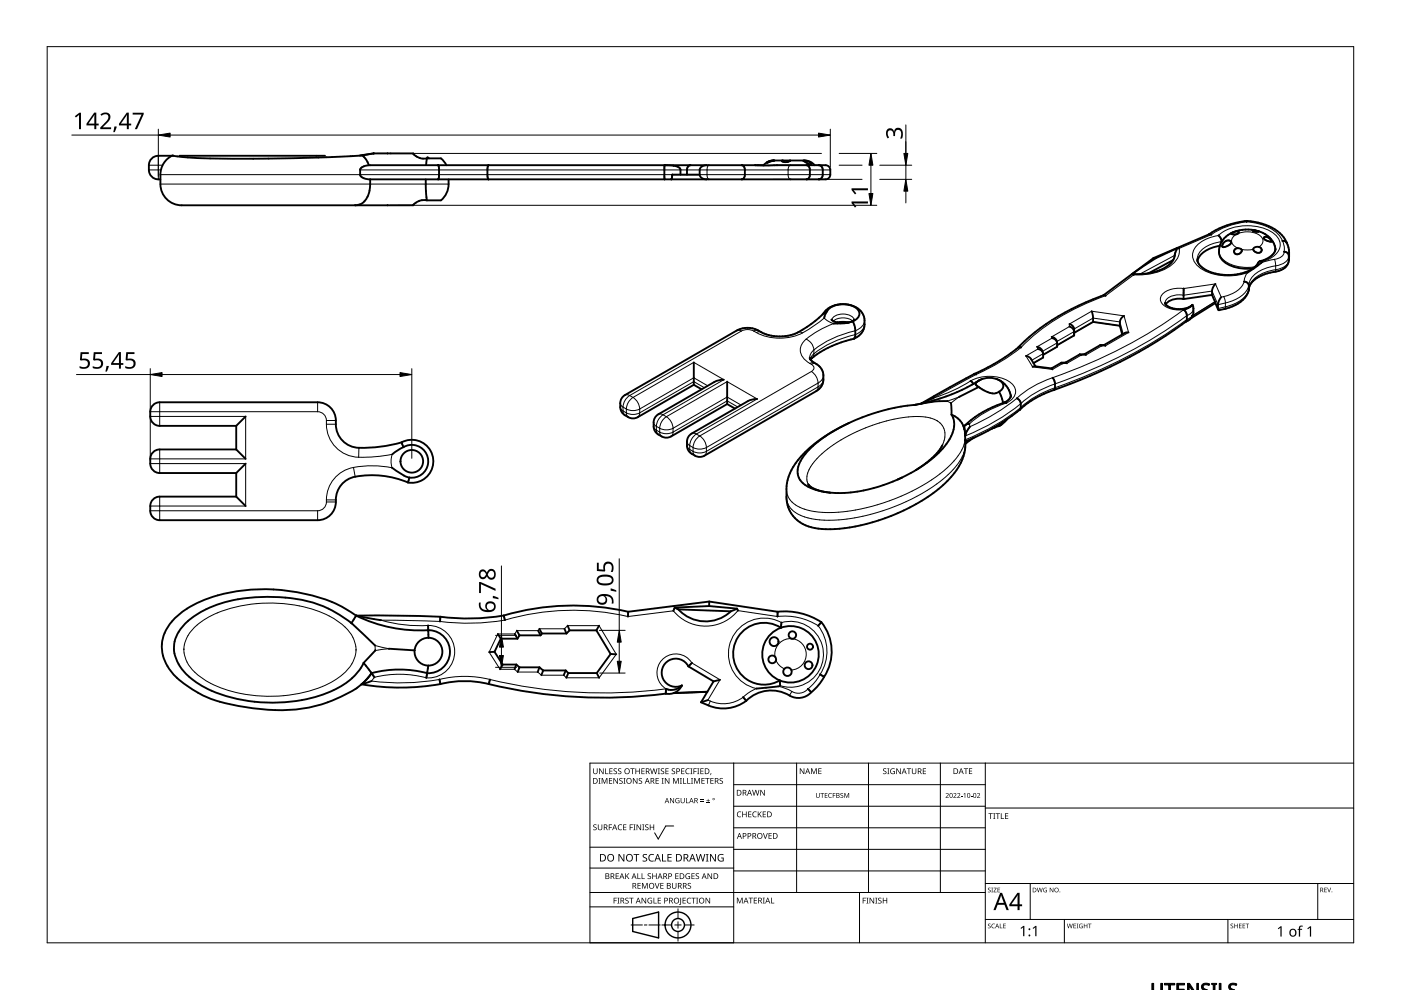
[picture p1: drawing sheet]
<svg xmlns="http://www.w3.org/2000/svg" width="297mm" height="210mm" viewBox="0 0 297 210" stroke-linecap="round" stroke-linejoin="round" font-family="sans-serif">
<g fill="none" stroke="#000" stroke-width=".4">
<path d="M34 39a4.5 4.5 0 0 0 4.5 4.5h36.8M36.4 33h-2.8a2 2 0 0 0-2 2 2.27 2.27 0 0 0 2 3h.4M36.6 32.9a4.5 4.5 0 0 0-2.6 4.1v2M38.1 33h30.8M76.8 33l.8 .8 .6 1.2M76.8 33l-13.5 .5-16 .1a57.2 57.2 0 0 1-10.7-.6M78.5 38a6.9 6.9 0 0 1-.7 4l-.7 .9-.8 .4M79.2 32.5l-2.8 .5M79.2 32.5h.1M79.3 32.5h.1M79.3 32.5l-2.5 .5M79.3 32.5h2.9"/>
<path d="M82.2 32.5h.1M82.2 32.5h5.4a2.97 2.97 0 0 0 2.9 1.1M90.3 38l.2 4.5M90.5 33.6h2.7a2.01 2.01 0 0 1 1.4 1.4M90.5 33.6l-.2 1.4M90.6 33.3l.4 .3M92.9 35h-14.4a1.86 1.86 0 0 0-2.1 1l.1 1.4a2.53 2.53 0 0 0 2 .6h14.4M92.9 38h10.7M92.9 35h10.7M92.9 35h.1M92.9 35l.2 1v1.5l-.2 .5M92.9 38h.1"/>
<path d="M95.1 38a4.9 4.9 0 0 1-1.6 4.5h-3M103.6 38h.1M103.6 35l-.3 1 .1 1.5 .2 .5M103.6 35h.1M103.6 35h37.3M103.6 38h37.3M140.9 35.1v2.9M140.9 35h5.5M140.9 35v.1M140.9 38h1.4M140.9 35h.1M140.9 38h.1"/>
<path d="M140.9 35h.1a4.5 4.5 0 0 1 3.2 .8l.1 1.2M142.3 38h15M142.3 38h.1M142.5 37.1l-.2 .9M142.5 37.1h.1M146.4 35h.1M146.4 35a.91 .91 0 0 0-.7 1v1M146.4 35h10.9M148.3 37h-5.8M148.3 37a1.24 1.24 0 0 0 1.5 1M149.8 35a1.34 1.34 0 0 0-1.5 1v1M157.3 38h13.7"/>
<path d="M157.3 35h2.8M157.3 35h.1M157.3 35a.9 .9 0 0 1 .6 1v1a.88 .88 0 0 1-.6 1M157.3 38h.1M160.1 35h4.6M162.6 34.5h.1M164 34a2.66 2.66 0 0 0-2.1 1h-1.8M164 34h.1M164 34l-.8 .2-.6 .3M164 34h.2M164 34.1l-1.4 .4M164.1 34l-.1 .1"/>
<path d="M164.2 34h1.8M164.2 34h-.1M164.7 35h.1M164.7 35h6.3M166 34l-.2 .1a.98 .98 0 0 0 1.4 .2l.3-.3M166 34h1.5M167.5 34h1.4a5.3 5.3 0 0 1 3.5 .7l.3 .3M170.3 34.1a1.39 1.39 0 0 1 1.6 .8l-.4-.1zM171 35a.88 .88 0 0 1 .7 1v1a.84 .84 0 0 1-.7 1M171 38h2.6M171 35h2.6M173.6 35h.1"/>
<path d="M173.6 35h1.3a1.01 1.01 0 0 1 1.1 1v1a1 1 0 0 1-1 1h-1.4M173.6 35a.94 .94 0 0 1 .8 1v1a.94 .94 0 0 1-.8 1M173.6 38h.1M75.3 43.5h.1M75.3 43.5h6.9M76.3 43.3l-1 .2M82.2 43.5h.1M87.6 43.5h.1M87.6 43.5h-5.4M90.5 42.5l-.3-.1a3 3 0 0 0-2.6 1.1M240.1 58.1l.3 .2M240.4 58.3h.1"/>
<path d="M243.6 57.9l-1.8 .2h-1.7M245 54.8l-.5-.1-10.6 7.9M245 54.8l-4.9 3.3M248.7 55.1l-5.1 2.8M248.7 55.1a7.4 7.4 0 0 1-5.1 2.8M249.6 52.6l-.9 2.5M249.6 52.6l-4.6 2.2M249.6 52.6l.4 .1M250 52.7h.1M253.8 54.9l.1 .5M253.9 55.4a5.8 5.8 0 0 0 5 2.8l1.8 .1 1.9-.2 1.6-.5 1.5-.7M256.8 49.7h-.4l-11.8 5"/>
<path d="M258.3 49.9h.1M258.3 49.9l.5 .6 .2 .7M258.6 52.1a5.3 5.3 0 0 0-4.7 3.3M259.1 52.1v.1M259.6 51.4a.81 .81 0 0 1 .7-.5 .81 .81 0 0 1 .7 .5 1.79 1.79 0 0 1-1.8 .9v-.5zM261 49.5l.5 .2M261.1 49.5h-.1M261.5 49.7h.1M261.9 52.8l.6-.2a.64 .64 0 0 1 .8 .5 .8 .8 0 0 1-.8 .8 .8 .8 0 0 1-.8-.8zM262.6 49.3l-.3 .3-.7 .1M262.6 49.3h.1M262.6 49.3a1.21 1.21 0 0 0-1.5 .1v.1"/>
<path d="M263.8 59.7h.1M263.8 59.7h.1a.97 .97 0 0 1 .9 .9v.8M264.3 46.8l-.4 .1a17.2 17.2 0 0 0-7.6 2.8M264.3 46.8h.1M264.3 46.8l.3 .1a9.9 9.9 0 0 1 8 4.1l.2 .5M264.3 46.8v.2M264.3 47h.1M265.6 48.9h.1M265.6 48.9l.4 .2h.8M265.8 52.6a.94 .94 0 0 1 1-.3 .94 .94 0 0 1 .7 .8 .91 .91 0 0 1-1 .5 .91 .91 0 0 1-.7-1zM266 48.8l.7 .2M266 48.8l-.4 .1"/>
<path d="M266 48.8a6.3 6.3 0 0 0-7.3 3.2l-.1 .4a3.2 3.2 0 0 0 2 3.8 9.7 9.7 0 0 0 5.1 .7M266.7 49h.1M266.7 49h.2M266.8 49.1h.1M266.8 49h.1M266.8 49l.1 .1M266.9 49.1h-.1M266.9 49a4.7 4.7 0 0 1 3.5 3.9M267.1 55.4l-1.4 1.5M267.1 55.4l.5 .1M267.4 55.7l-2.9 2.1M267.4 55.7h.1"/>
<path d="M267.5 55.3l-.4 .1M267.5 55.3h.1M267.6 55.5h.1M269.6 51.2h.1M269.6 51.2a1.24 1.24 0 0 0-1.6-.8 1.44 1.44 0 0 0 1.6 .8M270.4 52.9a3.7 3.7 0 0 1-2.9 2.4M270.4 52.7v.2M271.9 51.1h.5l.4 .4M272.2 53.4h.1a.93 .93 0 0 1 1 .8M272.8 51.4v.1M272.8 51.5l.5 1.5v2M273.2 54.1l.1 1a3.2 3.2 0 0 1-3.5 2.6l-1.9 .5a4.2 4.2 0 0 0-3.1 3.2"/>
<path d="M147.1 76.8v4.8M161.4 70.4l-.6-.3a4.9 4.9 0 0 0-4.6 0l-23.7 13.7a2.73 2.73 0 0 0-.7 3.5 2.73 2.73 0 0 0 3.4 1.2l11.9-6.9M171.7 75.8l.1 .3M171.8 76.1h.1M171.8 76.1v.1M171.8 76.2l.3 .4a3.9 3.9 0 0 1 2.5 2.9v.1M174.6 79.6v.9a2.89 2.89 0 0 1-1.6 2.4l-23.6 13.7a2.73 2.73 0 0 1-3.5-1.1 2.73 2.73 0 0 1 .7-3.6l11.9-6.8 .8-.3 1.2-.2M174.6 66.5l-3.2 2.6-2.2 1.4-1.2 .5-1.7 .3h-1.8l-1.7-.3-1.4-.6M174.8 67.4h.1M175.4 66l-.4 .7-.2 .7M175.4 66l-.8 .5M175.4 66a4.3 4.3 0 0 1 4.9-1.3 1.98 1.98 0 0 1 1.9 2.2 2.26 2.26 0 0 1-1.4 1.2"/>
<path d="M176.3 67.8h.1M176.4 67.8v.1M176.4 67.9l1.1 .5M176.8 68.6h-.1M177.5 68.4h.1M177.5 68.4l1.3 .1 1.1-.1M179.4 72.3l-3 1a14.9 14.9 0 0 0-4.6 3M179.9 68.4l-1.1-.2-1.3 .2M180.8 68.1a11.5 11.5 0 0 1-4 .5M181 71.8l-1.6 .5M181.1 67.9l-1.2 .5M181.1 67.8v.1"/>
<path d="M181.2 67.8h-.1M181.2 67.8h.1M181.9 65.4a3.2 3.2 0 0 1 1.4 2.6v.8a3.4 3.4 0 0 1-2.3 3l.3-.5v-1.2l-.1-1-.4-1M181.9 65.4a5.5 5.5 0 0 0-7.3 1.1M207 79.4l-.5-.1-11.2 6.3M207 79.4h.1M216.5 73.7a1.26 1.26 0 0 0-1.4 .6l-4.1 2.7-4.5 2.3M216.5 73.7h.1M217.5 75.5l.9 .4 1.1 1.8M218.9 77.8l.5-.1 3.6 .4M219.9 73.5l.7 .4 .5 .8M220.1 74l.2 .1a1.13 1.13 0 0 1 .9 .9v.8l-2.1 1.2"/>
<path d="M223 78.1l.1 .2M223 71.4l.7 .4 .4 .7M223.1 71.7l.2 .1a1.12 1.12 0 0 1 .8 .9v.8l-2.9 1.7M225.1 76.9h.9l.2 .1M225.3 77.1l-.3-.2-2.1 1.2M226.7 68.7l.7 .3 .3 .5v1.6l-3.6 2.1M226.7 69.2l.7 .4 .3 .7M228.9 75.1h1.1l.2 .2M229.2 75.3l-.3-.2-3 1.8M231.4 66l.3 1 .1 1.3M231.8 68.3l5.6 .8M231.8 68.3l-4.1 2.3"/>
<path d="M233.3 73.1h.8l.3 .2M233.6 73.3l-.3-.1-3.4 1.9M233.9 62.6l-5.2 2.2-5 2.7-4.3 3-3.6 3.3M233.9 62.6l.5 .1M237.4 69.1l.5 1.8M238.3 67l-.8 .8-.1 1.3M239.3 70.5l-.8 .1-4.4 2.5M247 64.2v.1M247 64.3l.2 .3M247.2 64.6a4.7 4.7 0 0 0 5.6 .1M250.9 63.4a4 4 0 0 0-3.8 1.2M251 61.2h.1"/>
<path d="M251 61.2l-.1 2.2M251 65.7h.1M251 65.7l.6 .9v1.3l-.1 .2M251.5 68.2h-.1M251.5 68.1l-4.7 3.3-4.9 3-5.2 2.7-5.9 2.7-7.3 2.9 .2-.4-.1-1.2-.4-1M252.6 67.5l-1.1 .7M252.7 67l-.1 .5M252.7 67h.1M252.8 64.7h.1M252.8 64.6l-.8 .6-1 .5M252.8 64.6h.1M252.8 64.6l.2 .8"/>
<path d="M253 65.4a1.85 1.85 0 0 1-.2 1.6h-.1M253 65.4h.1M257 62.5l-6.1 .9M257 62.5l.6 1.5M257.6 64h.1M257.6 64l.7 1.6M257.7 64.3l-5.1 3.1M257.7 60.2l-.7 1.1v1.2M264.8 61.5a6.3 6.3 0 0 1-5.1 4l-1.2 .3-.2-.2v-1.5l.6-1.1M264.8 61.4v.1M264.8 61.4h.1M50.1 95.3h-16.2a2 2 0 0 0-2 2 2.27 2.27 0 0 0 2 3h16.2"/>
<path d="M50.1 90.3h-16.2a2 2 0 0 1-2-2 2.27 2.27 0 0 1 2-3h33.4a4 4 0 0 1 3.9 4.6 5.1 5.1 0 0 0 5.8 5.1 30.7 30.7 0 0 0 8.1-1.2M50.1 90.3v5M50.1 95.3l2 2M52.1 88.3l-2 2M52.1 98.3l-2 2M83.1 99.2h.1M83.1 99.2l.5 .3a7.9 7.9 0 0 0 3.2 1.8M85.1 93.8l.4 1M85.1 93.8a4.6 4.6 0 0 1 6.7 3.3 4.6 4.6 0 0 1-5.3 5.2M85.5 94.8a3.5 3.5 0 0 1 5.2 2.3 3.5 3.5 0 0 1-3.9 4.2M85.5 94.8l-2.3 1.5M147.1 81.6l1.7 .9"/>
<path d="M153.5 80.5l-1.3 .2-.7 .3-11.9 6.8a2.73 2.73 0 0 0-.8 3.6 2.73 2.73 0 0 0 3.5 1.1l11.9-6.8M154.2 80.9v4.8M154.2 85.7l1.6 .9M178.3 90.5l-4.2 2.5-3.1 2.6a11.6 11.6 0 0 0-4.3 8.1v1.8M178.3 90.5a19.4 19.4 0 0 0-8.8 7.6 3.6 3.6 0 0 0 2.2 5.3 13.6 13.6 0 0 0 4.3 1.1M178.3 90.5h.1M180 89.7l-1.7 .8M194 85.9l-4 .5-3.8 .9-3.8 1.4-4.1 1.8M194.2 99.7l-3 1.6M195.3 85.6l-1.4 .3M195.4 85.5l-.1 .1M197.9 84.4l-2.5 1.1"/>
<path d="M197.9 84.4h.1M199.8 94.4l-.8 1.2-1.2 1.3-1.7 1.4-1.9 1.4M200.8 85a30.4 30.4 0 0 0-6.8 .9M200.8 85h.1M201.6 85.5l.1 2.4M201.7 92.5a19.1 19.1 0 0 1-7.5 7.2M201.7 87.9a4.4 4.4 0 0 1 2.6 2.5l.4 1.8M201.7 87.9a4.7 4.7 0 0 1 0 4.6M204.5 91.8l.1 .5M204.6 92.3l.1 1.1M204.6 92.3h.1M204.7 92.2l-.1 .1"/>
<path d="M204.7 90.1l-.2 .9M204.7 90.1h.1M204.7 93.4v.9a11.8 11.8 0 0 1-4.5 8.3l-2.6 2.2-2.8 1.8-3.2 1.6-3.6 1.6-3.7 1.1-3.6 .8-3.2 .4-2.9 .1a8.7 8.7 0 0 1-6-2.3M204.7 91.9v.3M205.5 89.9l-.8 .2M205.5 89.9h.1M205.6 90.5l-1 1.8M205.8 80.8l.6 .6M206.4 81.4l-2.4 1.2-2.8 1.2-5.8 1.7M206.4 92.9l-1.7 1.2M206.8 81.4h.1M206.8 81.4l.7 .7"/>
<path d="M207.4 80.8l-1 .6M207.5 82.1l-4.1 2M207.5 82.1a5.5 5.5 0 0 0 3.7 1.3l.6-.3M207.7 80.6l-.9 .8M207.7 80.6a4.3 4.3 0 0 1 4.7 .5 1.24 1.24 0 0 1-.6 1.9M208.2 80.4l-.7 .3 .2-.1M208.2 80.4h.1M210.3 90.9l-3.9 2-1.5 .6-.2-.1M211.3 80.4a4.5 4.5 0 0 1 2.6 2.3M211.8 83l.9 2.5M211.8 83v.1M212.6 89.5a2.85 2.85 0 0 1-2 1.3l-.3 .1"/>
<path d="M212.7 85.4l-2.3 .9-2.1 1.1-2.1 1.4-1.5 1.3M213 85.3l.4 .1M213 85.3l-.3 .1M213 85.3h.1M213.5 88.9l-3.2 2M213.5 88.9l-1.5 1.3M213.9 82.7v.1M213.9 82.8l.4 1.3M214.2 84.2l-.4 .6-.8 .5M214.2 84.2h.1M214.3 84.1l-.1 .1M214.3 83.8v.3"/>
<path d="M215.6 84.5l.4 .2 .4 .6v1.1l-.1 .4M216.2 86.8l-2.7 2.1M216.3 86.8l-.1 .1M216.3 86.8h-.1M223.5 82.6l-2.6 1.1a17.5 17.5 0 0 0-4.6 3.1M50.1 100.3v5M50.1 105.3l2 2M86.5 102.3a19.2 19.2 0 0 0-12-1 5 5 0 0 0-3.3 5.1 3.9 3.9 0 0 1-3.9 3.9h-33.4a2 2 0 0 1-2-2 2.27 2.27 0 0 1 2-3h16.2M86.8 101.3l-.3 1M166.7 105.5a6.4 6.4 0 0 0 1.9 4.4M171.4 102.7l.6 .6 1 .5 3 .7M190.3 101.7l-.5 .2a30.4 30.4 0 0 1-12.7 2.6h-1.1"/>
<path d="M191.2 101.3l-.9 .4M74.5 132.1l5 4.7M74.5 132.1a24.9 24.9 0 0 0-16.1-5.5 29.2 29.2 0 0 0-16.5 3.6 9.3 9.3 0 0 0-5 6.7 8.6 8.6 0 0 0 4.2 7.4 29.3 29.3 0 0 0 18 4.7 25.1 25.1 0 0 0 15.5-5.2l1.5-1.6 1-1.6M75.5 130.5a28.9 28.9 0 0 0-13.9-5.1 33.6 33.6 0 0 0-22 3.6 10 10 0 0 0-5.3 8 10.3 10.3 0 0 0 5.3 8.4 24.4 24.4 0 0 0 11.9 4.4 33.6 33.6 0 0 0 18.9-1.3l2.7-1.2a13.5 13.5 0 0 0 3.6-2.2M75.5 130.5h.1M75.5 130.5a30.7 30.7 0 0 0 15.3 3.1M75.5 130.5l-1 1.6M75.5 130.5h9.6l8.3 .3M75.5 130.5l5.3 1M79.5 136.8v.1M79.6 137.9l-2.5 2.7M82.5 137.5h.1"/>
<path d="M82.5 137.5l5.4 .4M87.9 137.9a2.95 2.95 0 0 0 2.9 3.2M90.8 132.6h.1M90.8 132.6v1M90.8 133.6v1.6M90.8 133.6a4.6 4.6 0 0 1 4.6 4.7 4.6 4.6 0 0 1-4.8 4.4M90.8 135.2a2.95 2.95 0 0 0-2.9 2.7M90.8 135.2a2.95 2.95 0 0 1 3 3 2.95 2.95 0 0 1-3 2.9M93.4 130.8l-.1 1M104.8 138.2l1.8 2.7M104.8 138.2l-1.1 .1M105.6 134.4l.6 1"/>
<path d="M106.2 135.4h3.5M106.2 135.4l-1.4 2.8M106.8 130.5l.2 1M106.8 130.5a46.1 46.1 0 0 1-13.4 .3M109.1 134.4l.6 1M109.6 133.7l.5 1M110.1 134.7h4.5M110.1 134.7l-.4 .7M114.1 133.7l.5 1M114.4 133.3l.5 1M114.9 134.3h5.2M114.9 134.3l-.3 .4"/>
<path d="M119.7 133.3l.4 1M120.3 132.7l.5 1M120.8 133.7l-.7 .6M120.8 133.7h5.6M126.4 133.7l3.1 5M127 132.7l-.6 1M129.5 138.7l-3 4M129.5 138.7h1.2M133.1 130.7h.1M133.2 129.7l-.1 1M133.2 129.7a52.2 52.2 0 0 0-26.4 .8M142.8 129.5h.1"/>
<path d="M143.1 128.8l.7 .4M143.1 128.8l-.3 .7M143.8 129.2a7.8 7.8 0 0 0 11.2 .4M143.8 129.2l11.2 .4M150.4 128.5l5.9 .5M150.4 128.5l-7.3 .3M150.4 127.5l14.5 2.2M150.4 127.5l-17.2 2.2M150.4 127.5v1M156.3 129l.1 .5M156.3 129l-1.3 .6M156.4 129.5h.1"/>
<path d="M164.8 130.7h.1M164.9 129.7l-.1 1M164.9 129.7a14.2 14.2 0 0 1 9.2 2.2M165.7 132l-.1 1.1a6.6 6.6 0 0 0-10.2 5.4 6.6 6.6 0 0 0 9.9 5.8M173.5 132.7h.1M174.1 131.9l-.6 .8M174.1 131.9a9.9 9.9 0 0 1 .6 11.6M76.7 145.1h-.1M77.1 140.6l1.7 2.1M78.8 144.4l-2.1 .7M78.8 142.7l-1 1.3-1.1 1.1M78.8 142.7l-1 1.3-1.2 1.1"/>
<path d="M78.8 142.7l.6 .9M79.4 143.6h.1M90.4 143.7h.1M90.6 142.7l-.2 1M90.6 142.7a22.9 22.9 0 0 0-11.8 0M90.8 141.1l-.2 1.6M93.2 144.1h.1M93.2 144.1l.2 .9M93.4 145a48.9 48.9 0 0 1-16.8 .1M103.6 145a103.5 103.5 0 0 0 37.5 2.1M103.6 145a21.1 21.1 0 0 0-10.2 0M103.9 144.1l-.3 .9"/>
<path d="M106.6 140.9h2.9M106.6 140.9l-.6 1M109.5 140.9l.6 .6M109.5 140.9l-.4 1M110.1 141.5h4.3M110.1 141.5l-.3 1M114.4 141.5l.8 .7M114.4 141.5l-.4 1M115.2 142.2h4.7M115.2 142.2l-.4 1M119.9 142.2l.6 .5M119.9 142.2l-.4 1"/>
<path d="M120.5 142.7h6M120.5 142.7l-.4 1M126.5 142.7l.5 1M141.2 146.1l-.1 1M141.2 146.1h.1M144.6 145.4a3 3 0 0 1-3.3 .7M144.6 145.3v.1M144.6 145.3a3.1 3.1 0 0 1-3.5 1.8M145.9 141.3a2.99 2.99 0 0 0-4-1.3 2.99 2.99 0 0 0-1.3 3.9 2.99 2.99 0 0 0 4 1.4M145.9 141.3l5.4 3.2M146.7 140.6l-.8 .7M146.7 140.6h.1"/>
<path d="M150 146.7l-7.2 .3M150 146.7l-7.1 .2M150.1 148.4l-1.5 .5M151.3 144.5l-2.7 4.4M152.7 144.1l-1.4 .4M157.6 147.8h.1M157.6 147.8l.6 .8M158.2 148.6a8.5 8.5 0 0 1-9.6 .3M160.4 146h.1M165 145.5l-4.6 .5M165.3 144.3l.1 1.1M165.4 145.4h.1"/>
<path d="M171.3 146.1l.7 .7M172 146.8a3.7 3.7 0 0 1-4.6 .7 7.5 7.5 0 0 0-9.2 1.1M173.9 143l.8 .5M174.7 143.5l-1 1.5-1.7 1.8"/>
<circle cx="87.3" cy="97.8" r="2.4"/>
<circle cx="163.7" cy="139.8" r=".82"/>
<circle cx="164.1" cy="136" r=".95"/>
<circle cx="167.6" cy="138.7" r="6"/>
<circle cx="168" cy="134.6" r=".79"/>
<circle cx="171.7" cy="137.1" r=".63"/>
<circle cx="167" cy="142.4" r=".9"/>
<circle cx="171.4" cy="141" r=".83"/>
</g>
<g fill="none" stroke="#000" stroke-width=".21">
<path d="M31.6 35h2.9M31.6 36h2.5M33.6 33v5M34 39h61.1M34 37h108.6M76.4 36h73.5M149.9 37a.96 .96 0 0 0 .4 1M149.9 37h17.2M149.9 36h17.2M149.9 37l-7.4 .1M149.9 36v1M150.3 35a.96 .96 0 0 0-.4 1"/>
<path d="M167.1 37a.89 .89 0 0 0 .5 1M167.1 37h8.9M167.1 36h8.9M167.1 36v1M167.6 35a.89 .89 0 0 0-.5 1M249.1 54.2l-7.4 3.9M258.5 53.2a3.7 3.7 0 0 0 2.9 3l2 .4h2.7M259 51.2a5.7 5.7 0 0 0-5.1 3.2l-.1 .5M262.2 49.7a1.45 1.45 0 0 0-1.1 1.2 1.45 1.45 0 0 0 .9 1.5l.5 .2M262.5 49.5a4.9 4.9 0 0 1 4.9 .7 1.36 1.36 0 0 1-.5 2.2M263.2 52.9l1.2 .1 1.3-.1M269.9 51.3l.4 .7 .1 .7"/>
<path d="M270.2 55l-2.8 .7 .1-.1a5.6 5.6 0 0 0 3.9-3.1 3.2 3.2 0 0 0-2-3.5 10.6 10.6 0 0 0-10.5 .5l-.6 .4a6.2 6.2 0 0 0-5.4 3.6 3.5 3.5 0 0 0 2.2 3.7 12.1 12.1 0 0 0 9.4 .6l-.6 1.1a3.9 3.9 0 0 1-2.9 3.5l-1.6 .5M270.2 55l.3 1.4M270.2 55a1.98 1.98 0 0 0 2.1-1.6 4.8 4.8 0 0 0-3.1-5.1 9.9 9.9 0 0 0-8.6-.4l-2.4 1-1.4 .8-6.8 3a3.7 3.7 0 0 1-2.1 3.8 12.9 12.9 0 0 1-7.5 1.8l-6 4.4a48 48 0 0 0-18.6 11.5 49.4 49.4 0 0 1-9.7 5.7l-8.2 4.5a35 35 0 0 0 8.4-3.9 8.4 8.4 0 0 1 8.3 .9 2.25 2.25 0 0 1-.6 3.7l-.6 .3a20.8 20.8 0 0 0-7.9 4.5l.1 .6a46.5 46.5 0 0 0 12.1-7.7l3.5-1.9a110.4 110.4 0 0 0 29.8-15.2M270.5 57.2l-.1 .4M270.5 57.2a7.4 7.4 0 0 0-5.4 2.9l-.2 .6a5 5 0 0 1-4.1 4.1l-1 .3M270.5 56.4a7.4 7.4 0 0 0-5.4 2.9l-.2 .6a5 5 0 0 1-4.1 4.1l-1 .2M270.5 56.4v.8M273.3 55.1a2.42 2.42 0 0 1-2.2 1.9l-.6 .2M273.3 54.3a2.22 2.22 0 0 1-2.2 1.9l-.6 .2M273.3 53.5v.7M273.3 54.4v.6M156.2 70.1l.4-.1 .6 .2"/>
<path d="M157.2 70.2l-23.7 13.7M159.8 70.2a2.91 2.91 0 0 0-2.6 0M159.8 70.2l.6 .3M160.4 70.5a11 11 0 0 0 9.8 .1M160.8 70.1l-.4-.1-.6 .2M161.4 70.4l-.5-.1-.5 .2M169.2 70.5l.4-.1 .6 .2M170.2 70.6l2.4-1.5 2.2-1.7 1 .8 .9 .4a20.6 20.6 0 0 0-5.8 3.3M170.9 71.9a2.72 2.72 0 0 1 1.7 2.3M170.9 71.9a2.79 2.79 0 0 0 .2 4.8l.6 .4M171.7 77.1l.3 .1M172 77.2a.8 .8 0 0 1 .6 .8 .8 .8 0 0 1-.6 .8"/>
<path d="M172 78.8a3.1 3.1 0 0 1 1.4 2.4M172 78.8l-23.6 13.6M172.6 75l-.8 1.1M172.6 74.2l-.6 .6-.3 1M172.6 75l-.4 .9M172.6 74.2v.8M172.7 77l-.4-.1-.6 .2M173 77.1h-.4l-.6 .1M174.6 79.6a1.87 1.87 0 0 1-1.2 1.6M176.3 67.9a2.79 2.79 0 0 1 3.6-1.1 1.6 1.6 0 0 1 1.2 1.1M180.8 68.1a3.5 3.5 0 0 0-4.1 0M183.3 68.8a2.63 2.63 0 0 1-2 2.1 21.4 21.4 0 0 0-8.7 4.1"/>
<path d="M183.3 68a2.63 2.63 0 0 1-2 2.1 21.4 21.4 0 0 0-8.7 4.1M217.5 75.5l2.6-1.5-.2-.5 3.2-1.8-.1-.3 3.7-2.2v-.5l4.7-2.7 6.9 1 1 3.5-4.9 2.8h-.8l-3.4 2h-1l-3 1.7-.9 .1-2.2 1.2-4.2-.5zM221.2 75.8l-2.1 1.2M221.2 75l-2.4 1.4M224.1 72.7l-3.1 1.8M224.1 73.5l-2.9 1.7M227.7 69.8l4.1-2.4 5.6 .9 .7 2.5M227.7 70.6l4.1-2.3 5.6 .8 .5 1.8M227.7 70.3l-3.6 2.1M227.7 71.1l-3.6 2.1M247 64.2a1.85 1.85 0 0 1 1.7-1.5l1.3-.2 .9 .1 6.1-.9 1.2 2.9 1.6-.4M251 65.7h.1"/>
<path d="M253 65.4a1.72 1.72 0 0 1-1.4 1.5 109.9 109.9 0 0 1-29.8 15.2 21 21 0 0 0-6.2 4.1 46.4 46.4 0 0 1-11 6.2M257.6 64l-4.8 3a109.9 109.9 0 0 1-31 16 21 21 0 0 0-6.2 4.1 46.4 46.4 0 0 1-11 6.2M257.6 64l.6 1.4 1.6-.3M257.6 64l-4.9 3M259.4 62.9l.4 1.3M259.4 62.9l-.5 .1-1.2-2.8-6.7 1a5.5 5.5 0 0 0-4.7 1.3 1.68 1.68 0 0 0 .9 2.5 6.2 6.2 0 0 0 3.8 .7M259.8 65.1l-.1 .4M259.8 64.2v.9M31.9 98.3h20.2v9h-20.2M31.9 88.3h20.2v9h-20.2M31.9 87.3h35.4M33.9 85.3v5"/>
<path d="M33.9 95.3v5M67.3 87.3a1.86 1.86 0 0 1 1.9 1.9M67.3 85.3v2M69.2 89.9a7 7 0 0 0 6.8 7M69.2 89.2v.7M69.2 89.9h2M69.2 89.2h2M74.9 99.1a7 7 0 0 0-5.7 6.9M74.9 99.1l.4 2M76 96.9h3.2l4-.6-.3 1.4 .2 1.5a21.7 21.7 0 0 0-8.2-.1M76.1 94.9l-.1 2M131.5 86.3l.2 .5 .4 .3"/>
<path d="M131.5 85.5l.2 .4 .4 .4M132.1 87.1l.1 .6 .3 .3M132.1 87.1l.7 .4M132.1 86.3v.8M132.1 86.3l.7 .4M132.5 83.8l.5-.1 .5 .2M132.8 86.7a3.1 3.1 0 0 0 2.8 0M132.8 86.7v.8M132.8 87.5l.1 .6 .3 .4M133.5 83.9a3.1 3.1 0 0 0-1.4 2.4M133.5 83.9l.7 .4M134.2 84.3a3.1 3.1 0 0 1 1.4 2.4"/>
<path d="M134.2 84.3l12.9-7.5 6.4 3.7-12.9 7.4M134.2 84.3a3.1 3.1 0 0 0-1.4 2.4M135.6 87.5a3.1 3.1 0 0 1-2.8 0M135.6 87.5l-.1 .6-.3 .4M135.6 86.7v.8M138.6 89.6l.1 .4 .5 .4M138.6 90.4l.1 .4 .5 .4M139.2 91.2l.1 .6 .3 .3M139.2 91.2l.7 .4M139.2 90.4l.7 .4M139.2 90.4v.8M139.6 87.8h.4l.6 .1"/>
<path d="M139.9 90.8v.8M139.9 91.6l.1 .6 .3 .3M140.6 87.9a3.1 3.1 0 0 0-1.4 2.5M140.6 87.9l.7 .5M141.3 88.4a3.1 3.1 0 0 0-1.4 2.4M141.3 88.4a3.1 3.1 0 0 1 1.4 2.4M141.3 88.4l12.9-7.5 6.3 3.7-12.9 7.4M142.7 90.8a3.1 3.1 0 0 1-2.8 0M142.7 91.6a3.1 3.1 0 0 1-2.8 0M142.7 91.6l-.1 .6-.3 .3M142.7 90.8v.8M145.6 93.7l.2 .4 .4 .4"/>
<path d="M145.6 94.5l.2 .4 .4 .4M146.2 95.3l.1 .6 .3 .3M146.2 95.3l.7 .4M146.2 94.5l.7 .4M146.2 94.5v.8M146.6 91.9l.5-.1 .5 .2M146.9 94.9a3.1 3.1 0 0 0 2.9 0M146.9 94.9v.8M146.9 95.7l.1 .6 .4 .3M147.6 92a3.1 3.1 0 0 0-1.4 2.5M147.6 92l.8 .4M148.4 92.4a3.1 3.1 0 0 0-1.5 2.5"/>
<path d="M148.4 92.4a3.1 3.1 0 0 1 1.4 2.5M149.3 82.2l-2.2-1.3-11.5 6.6M149.8 95.7a3.1 3.1 0 0 1-2.9 0M149.8 95.7l-.1 .6-.3 .3M149.8 94.9v.8M150 81.8l-2.9-1.7-11.5 6.6M156.4 86.3l-2.2-1.3-11.5 6.6M157.1 85.9l-2.9-1.7-11.5 6.6M173.4 82l-.1 .6-.3 .3M173.4 81.2l-23.6 13.7M173.4 81.2v.8M173.4 82l-23.6 13.7"/>
<path d="M174.6 80.5a1.86 1.86 0 0 1-1.2 1.5M193.6 88.3a9.5 9.5 0 0 1 5 .9M193.6 88.3l-3.2 .4-3.6 .9-3.6 1.3-3.6 1.6a19.5 19.5 0 0 0-8.1 7.1 3.3 3.3 0 0 0-.1 3.1M198.6 89.2h.1M198.6 89.2a3.7 3.7 0 0 1 1.2 5.2M200.8 85l2.6-.9-1.8 1.4zM204.5 90.6l.2 1.3M204.6 93.3a11.6 11.6 0 0 1-4.7 6.7 41.6 41.6 0 0 1-25.6 8.6 9.1 9.1 0 0 1-6.9-2.7l-.5-1.1-.2-1.1M204.7 94.3a10 10 0 0 1-3.9 6.6 41 41 0 0 1-26.8 9.3 9.3 9.3 0 0 1-6.5-2.6l-.6-1-.1-1.1M213.9 82.8l.4 1M31.9 108.3h35.4M33.9 105.3v5"/>
<path d="M67.3 108.3v2M69.2 106.4a1.86 1.86 0 0 1-1.9 1.9M69.2 106v.4M69.2 106.4h2M69.2 106h2M166.7 105.3l.1 .2M166.8 105.5h.1M39 137.7a7.4 7.4 0 0 1 3.8-6 27.8 27.8 0 0 1 18-3.6 20.7 20.7 0 0 1 12.8 5.3 6.6 6.6 0 0 1 1.9 4.3M39 137.7h.1M39 137.7a7.3 7.3 0 0 0 3.6 5.9 27.2 27.2 0 0 0 18.5 3.8 20.8 20.8 0 0 0 12.3-5.1 6.4 6.4 0 0 0 2.1-4.5M75.5 137.7v.1M79.5 136.9l3 .6-2.9 .4z"/>
<path d="M79.6 137.7v.1M105.6 134.4h3.5l.5-.7h4.5l.3-.4h5.3l.6-.6h6.7l3.7 6-3.7 5h-6.9l-.6-.5h-4.7l-.8-.7h-4.2l-.7-.6h-3.1l-2.3-3.6zM167.8 135.4a3.3 3.3 0 0 0-3.5 3.8M168.1 135.4a3.3 3.3 0 0 1 2.8 3.5 3.3 3.3 0 0 1-3.1 3.2M150.6 148.6l-.4 1M164.5 140a3.3 3.3 0 0 0 1.8 1.8M167.9 146.6a2.95 2.95 0 0 0 3.9-.9 11.1 11.1 0 0 0 3.5-8.4 8.9 8.9 0 0 0-1.8-4.6 13.2 13.2 0 0 0-8.7-2l-8.4-1.2a8.8 8.8 0 0 1-13.6 0l-9.7 1.2a51.2 51.2 0 0 0-26.1 .8 51.6 51.6 0 0 1-14.8 .2l-11.4-.2a33.5 33.5 0 0 0 10.9 1.2 5.5 5.5 0 0 1 4.6 6.6 5.5 5.5 0 0 1-6.9 4.2 21.9 21.9 0 0 0-10 .1l-.6 .8a48 48 0 0 0 16.5-.8 24.1 24.1 0 0 1 10.5 .9 102.7 102.7 0 0 0 35.4 1.6 4 4 0 0 1-.7-6.3 4 4 0 0 1 6.2 .8l6 3.5-2.6 4.3 .5 .2M167.9 146.6l-.5 .9M167.9 146.6l-1.4-.7-1.5-.4 .4-.1a7 7 0 0 0 9.2-6.5 7 7 0 0 0-8.9-6.9 7.6 7.6 0 0 0-10.8 3.9 7.6 7.6 0 0 0 5.5 10.1l-1.5 .8a8 8 0 0 1-5.9 2.4l-2.4-.6"/>
</g>
<path d="M10 9.9h277v190h-277z" fill="none" stroke="#000" stroke-width=".21"/>
<g fill="none" stroke="#000" stroke-width=".21">
<path d="M125.1 179.6h30.5M142.8 175.1h-1.6l-1.6 2.8-.8-1.3M155.6 161.8v38.1h-30.5v-38.1h161.9M155.6 166.4h53.3M155.6 170.9h53.3M155.6 175.5h53.3M168.9 161.8v27.4M184.1 161.8v27.4M199.4 161.8v27.4M208.9 161.8v38.1M208.9 171.3h78.1M125.1 192.3h30.5"/>
<path d="M125.1 189.2h83.8M125.1 184h30.5M133.8 196.1h2.4M136.6 196.1h.6M137.6 196.1h2.4M140.3 196.1h2.1M143.1 196.1h1.3M143.7 192.7v2M143.7 195.4v1.4M143.7 197.5v2M145.1 196.1h2.1M155.6 180.1h53.3"/>
<path d="M155.6 184.7h53.3M182.2 189.2v10.7M208.9 194.9h78.1M208.9 187.3h78.1M218.4 187.3v7.6M225.7 194.9v5M260.3 194.9v5M279.4 187.3v7.6"/>
</g>
<g fill="#000">
<path d="M125.8 174.9l.5-.1h.2l-.1 .2a.25 .25 0 0 0-.3-.1 .25 .25 0 0 0 0 .4 .4 .4 0 0 1 .4 .3 .4 .4 0 0 1-.2 .5 .4 .4 0 0 1-.5-.3v.1a.27 .27 0 0 0 .5 0 .27 .27 0 0 0-.1-.4l-.4-.2zM125.8 162.9h.1v.8a.32 .32 0 0 0 .3 .3 .32 .32 0 0 0 .3-.3v-.8h.2v.8a.47 .47 0 0 1-.5 .4 .47 .47 0 0 1-.4-.4zM126.9 165h.4l-.1 .1v1l.1 .1h-.4l.1-.1v-1zM126.8 174.8h.1v.8a.32 .32 0 0 0 .3 .3 .32 .32 0 0 0 .3-.3v-.8h.2v.8a.47 .47 0 0 1-.5 .4 .47 .47 0 0 1-.4-.4zM127 162.9h.2l.6 1v-1h.2v1.2h-.2l-.7-1 .1 1h-.2zM127.6 165h.2l.4 1 .4-1h.2v1.2h-.2v-1.1l-.4 1.1h-.1l-.4-1.1v1.1h-.1zM128.3 162.9h.2v1.1h.5v.1h-.7zM129.1 174.8h.7v.1h-.6v.5h.5v.1h-.5v.5h-.1zM129.1 165h.7v.1h-.5v.4h.5v.1h-.5v.4h.5v.2h-.7zM129.2 162.9h.7v.1h-.5v.4h.4v.2h-.4v.4h.5v.1h-.7zM130.1 163l.5-.1 .2 .1v.1a.25 .25 0 0 0-.4-.1 .25 .25 0 0 0 0 .4 .4 .4 0 0 1 .4 .3 .4 .4 0 0 1-.2 .5 .4 .4 0 0 1-.5-.3v.1a.27 .27 0 0 0 .5 0 .27 .27 0 0 0-.1-.4l-.4-.2zM130.1 165h.1l.7 1v-1h.1v1.2h-.2l-.6-1v1h-.1z"/>
<path d="M131.1 175l.5-.2 .3 .1-.1 .1a.49 .49 0 0 0-.7 .4 .49 .49 0 0 0 .8 .4 .57 .57 0 0 1-.8 0 .57 .57 0 0 1 0-.8zM131.1 163l.4-.1 .2 .1v.1a.25 .25 0 0 0-.4-.1 .25 .25 0 0 0 0 .4 .4 .4 0 0 1 .5 .3 .4 .4 0 0 1-.3 .5 .4 .4 0 0 1-.5-.3l.1 .1a.27 .27 0 0 0 .4 0 .27 .27 0 0 0-.1-.4l-.3-.2zM131.3 165.1l.5-.2 .2 .1v.1a.25 .25 0 0 0-.4-.1 .25 .25 0 0 0 0 .4 .4 .4 0 0 1 .4 .3 .4 .4 0 0 1-.2 .5 .4 .4 0 0 1-.5-.2h.1a.27 .27 0 0 0 .4 .1 .27 .27 0 0 0-.1-.4l-.4-.3zM132.2 165h.4l-.1 .1v1l.1 .1h-.4l.1-.1v-1zM132.1 174.8h.7v.1h-.5v.4h.5v.1h-.5v.5h.5v.1h-.7zM133.5 174.8h.7v.1h-.5v.5h.5v.1h-.5v.5h-.2zM133.6 162.9h.9v.1h-.3v1.1h-.2v-1.1h-.4zM134.3 174.8h.4l-.1 .1v1l.1 .1h-.4l.1-.1v-1zM134.2 165h.2l.6 1v-1h.2v1.2h-.2l-.7-1v1h-.1zM134.7 162.9h.2v.5h.6v-.5h.2v1.2h-.2v-.5h-.6v.5h-.2zM135 174.8h.1l.7 1v-1h.1v1.2h-.2l-.6-1v1h-.1zM135.5 165.1l.4-.2 .2 .1v.1a.25 .25 0 0 0-.4-.1 .25 .25 0 0 0 0 .4 .4 .4 0 0 1 .5 .3 .4 .4 0 0 1-.3 .5 .4 .4 0 0 1-.5-.2h.1a.27 .27 0 0 0 .4 .1 .27 .27 0 0 0-.1-.4l-.3-.3z"/>
<path d="M136.2 174.8h.4l-.1 .1v1l.1 .1h-.4l.1-.1v-1zM136 162.9h.7v.1h-.6v.4h.5v.2h-.5v.4h.6v.1h-.7zM136.8 174.9l.4-.1h.3l-.1 .2a.25 .25 0 0 0-.3-.1 .25 .25 0 0 0 0 .4 .4 .4 0 0 1 .4 .3 .4 .4 0 0 1-.3 .5 .4 .4 0 0 1-.4-.3v.1a.27 .27 0 0 0 .5 0 .27 .27 0 0 0-.1-.4l-.4-.2zM137.8 174.8h.1v.5h.6v-.5h.2v1.2h-.2v-.6h-.6v.6h-.1zM137.8 162.9h.2l.3 1 .2-1h.2l.3 1 .2-1h.2l-.3 1.2h-.2l-.3-1-.3 1h-.1zM139 165h.7v.1h-.5v.4h.4v.1h-.4v.4h.5v.2h-.7zM139.5 162.9h.4l-.1 .1v1l.1 .1h-.4l.1-.1v-1zM140.3 165h.4l-.1 .1v1l.1 .1h-.4l.1-.1v-1zM140.1 163l.5-.1 .2 .1v.1a.25 .25 0 0 0-.4-.1 .25 .25 0 0 0 0 .4 .4 .4 0 0 1 .4 .3 .4 .4 0 0 1-.2 .5 .4 .4 0 0 1-.5-.3l.1 .1a.27 .27 0 0 0 .4 0 .27 .27 0 0 0-.1-.4l-.4-.2zM141.1 162.9h.7v.1h-.6v.4h.5v.2h-.5v.4h.6v.1h-.7zM141 165h.1l.7 1v-1h.1v1.2h-.2l-.6-1v1h-.1zM142.1 169.2h.1l.6 .9v-.9h.1v1.1h-.1l-.6-.9v.9h-.1z"/>
<path d="M142.5 163l.4-.1 .2 .1v.1a.25 .25 0 0 0-.4-.1 .25 .25 0 0 0 0 .4 .4 .4 0 0 1 .4 .3 .4 .4 0 0 1-.2 .5 .4 .4 0 0 1-.5-.3l.1 .1a.27 .27 0 0 0 .4 0 .27 .27 0 0 0-.1-.4l-.4-.2zM142.7 165h.2l.4 1 .4-1h.2v1.2h-.1v-1.1l-.4 1.1h-.2l-.4-1.1v1.1h-.1zM143.3 169.3l.5-.1 .3 .1-.1 .1a.45 .45 0 0 0-.7 .3 .45 .45 0 0 0 .6 .5v-.4h-.2v-.1h.4v.6a.6 .6 0 0 1-.8-.2 .6 .6 0 0 1 0-.8zM144.1 165h.5l-.2 .1v1l.2 .1h-.5l.2-.1v-1zM144.8 165h.2v1h.5v.2h-.7zM144.4 162.9h.7v.1h-.5v.4h.5v.2h-.5v.4h.5v.1h-.7zM144.3 169.2h.2v.7a.28 .28 0 0 0 .2 .3 .28 .28 0 0 0 .3-.3v-.7h.2v.7a.42 .42 0 0 1-.5 .4 .42 .42 0 0 1-.4-.4zM145.4 169.2h.2v1h.5v.1h-.7zM145.7 165h.2v1h.5v.2h-.7zM145.5 163.1l.4-.2 .3 .1v.1a.49 .49 0 0 0-.7 .4 .49 .49 0 0 0 .7 .5 .57 .57 0 0 1-.8-.1 .57 .57 0 0 1 0-.8zM146.4 162.9h.4l-.1 .1v1l.1 .1h-.4l.1-.1v-1zM146.5 165h.4l-.1 .1v1l.1 .1h-.4l.1-.1v-1z"/>
<path d="M147 162.9h.7v.1h-.5v.5h.5v.1h-.5v.5h-.2zM147.2 165h.2l.4 1 .4-1h.2v1.2h-.2l.1-1.1-.5 1.1h-.1l-.4-1.1v1.1h-.1zM147.8 162.9h.5l-.2 .1v1l.2 .1h-.5l.2-.1v-1zM148.5 169.9h.7v.1h-.7zM148.5 169.5h.7v.2h-.7zM148.5 162.9h.7v.1h-.6v.4h.5v.2h-.5v.4h.6v.1h-.7zM148.7 165h.7v.1h-.5v.4h.5v.1h-.5v.4h.5v.2h-.7zM149.8 170.2h.7v.1h-.7zM149.5 165h.9v.1h-.3v1.1h-.2v-1.1h-.4zM150.1 169.4l.1 .3h.3l-.3 .1v.3l-.1-.3h-.3l.3-.1zM150.7 163.9h.1l-.2 .4zM150.6 165h.7v.1h-.5v.4h.5v.1h-.5v.4h.5v.2h-.7z"/>
<path d="M152.6 165.1l.4-.2 .3 .1-.1 .1a.25 .25 0 0 0-.4-.1 .25 .25 0 0 0 0 .4 .4 .4 0 0 1 .5 .3 .4 .4 0 0 1-.3 .5 .4 .4 0 0 1-.5-.2h.1a.27 .27 0 0 0 .5 .1 .27 .27 0 0 0-.1-.4l-.4-.3zM156.4 172.2l.4-.2 .4 .1-.1 .1a.49 .49 0 0 0-.7 .5 .49 .49 0 0 0 .7 .4 .57 .57 0 0 1-.8 0 .57 .57 0 0 1 0-.8zM157.4 172.1h.1v.5h.7v-.5h.1v1.2h-.1v-.6h-.7v.6h-.1zM158.6 172.1h.7v.1h-.5v.4h.5v.1h-.5v.4h.5v.2h-.7zM159.7 172.2l.4-.2 .3 .1v.1a.49 .49 0 0 0-.7 .5 .49 .49 0 0 0 .7 .4 .57 .57 0 0 1-.8 0 .57 .57 0 0 1 0-.8zM159.5 167.5h.1l.3 1 .3-1h.1l.3 1 .3-1h.1l-.3 1.2h-.2l-.3-1.1-.3 1.1h-.1zM160.7 172.1h.1v.6l.5-.6h.2l-.5 .5 .5 .7h-.1l-.5-.6-.1 .6h-.1zM161.8 176.6h.1l.4 1.1 .3-1.1h.2l-.5 1.2h-.1zM161.2 167.5h.2l.6 1v-1h.2v1.2h-.2l-.7-1v1h-.1zM161.7 172.1h.7v.1h-.5v.4h.5v.1h-.5v.4h.5v.2h-.7zM162.9 176.6h.7v.2h-.5v.3h.5v.2h-.5v.4h.5v.1h-.7zM169.6 162.9h.2l.6 1v-1h.1v1.2h-.1l-.7-1v1h-.1z"/>
<path d="M172 162.9h.2l.4 1 .3-1h.3v1.2h-.2v-1l-.4 1h-.1l-.4-1.1v1.1h-.1zM173 168.1h.1v.7a.26 .26 0 0 0 .3 .3 .26 .26 0 0 0 .3-.3v-.7h.1v.7a.39 .39 0 0 1-.4 .4 .39 .39 0 0 1-.4-.4zM173.5 162.9h.7v.1h-.5v.4h.4v.1h-.4v.5h.5v.1h-.7zM173.9 168.1h.8v.2h-.3v.9h-.1v-.9h-.4zM174.9 168.1h.5v.2h-.4v.3h.4v.1h-.4v.4h.4v.1h-.5zM175.7 168.3l.4-.2 .3 .1-.1 .1a.41 .41 0 0 0-.6 .4 .41 .41 0 0 0 .6 .3 .48 .48 0 0 1-.7 0 .48 .48 0 0 1 .1-.7zM176.6 168.1h.5v.2h-.4v.3h.4v.1h-.4v.5h-.1zM178.2 168.2l.4-.1 .2 .1-.1 .1a.25 .25 0 0 0-.3-.1 .25 .25 0 0 0-.1 .4 .25 .25 0 0 0 .4 .1 .32 .32 0 0 1 0 .5 .32 .32 0 0 1-.5-.2 .25 .25 0 0 0 .3 .1 .25 .25 0 0 0 .1-.3l-.4-.3zM179 168.1h.2l.3 .9 .3-.9h.2v1.1h-.1v-.9l-.4 .9-.4-.9v.9h-.1zM187.3 163l.4-.1 .2 .1v.1a.25 .25 0 0 0-.4-.1 .25 .25 0 0 0 0 .4 .4 .4 0 0 1 .5 .3 .4 .4 0 0 1-.3 .5 .4 .4 0 0 1-.5-.3l.1 .1a.27 .27 0 0 0 .4 0 .27 .27 0 0 0-.1-.4l-.3-.2zM188.1 162.9h.5l-.2 .1v1l.2 .1h-.5l.2-.1v-1zM188.9 163.1l.5-.2 .3 .1v.1a.5 .5 0 0 0-.8 .4 .5 .5 0 0 0 .7 .5v-.4h-.3v-.1h.4v.6a.66 .66 0 0 1-.8-.1 .66 .66 0 0 1 0-.9z"/>
<path d="M190 162.9h.2l.7 1-.1-1h.2v1.2h-.2l-.6-1v1h-.2zM192.3 162.9h.9v.1h-.4v1.1h-.2v-1.1h-.3zM193.3 162.9h.2v.8a.32 .32 0 0 0 .3 .3 .32 .32 0 0 0 .3-.3v-.8h.2v.8a.47 .47 0 0 1-.5 .4 .47 .47 0 0 1-.5-.4zM195.7 162.9h.6v.1h-.5v.4h.5v.2h-.5v.4h.5v.1h-.6zM200.5 168.3a.37 .37 0 0 1 .6 0 .37 .37 0 0 1-.2 .5l-.3 .3h.6v.1h-.7l.3-.4a.27 .27 0 0 0 .2-.4 .27 .27 0 0 0-.4-.1zM202.1 168.3a.37 .37 0 0 1 .6 0 .37 .37 0 0 1-.2 .5l-.2 .3h.5v.1h-.7l.3-.4a.27 .27 0 0 0 .3-.4 .27 .27 0 0 0-.5-.1zM203 168.3a.37 .37 0 0 1 .6 0 .37 .37 0 0 1-.3 .5l-.2 .3h.5v.1h-.7l.3-.4a.27 .27 0 0 0 .3-.4 .27 .27 0 0 0-.4-.1zM203.7 168.7h.4v.1h-.4zM204.3 168.4l.4-.3v1.1h-.2v-.9zM204.3 162.9h1v.1h-.4v1.1h-.2v-1.1h-.4zM205.8 168.7h.4v.1h-.4zM205.4 162.9h.7v.1h-.5v.4h.5v.1h-.5v.5h.5v.1h-.7z"/>
<path d="M207.1 168.3a.37 .37 0 0 1 .6 0 .37 .37 0 0 1-.2 .5l-.2 .3h.5v.1h-.7l.3-.4a.27 .27 0 0 0 .3-.4 .27 .27 0 0 0-.5-.1zM209.6 172.4h.9v.2h-.4v1h-.1v-1h-.4zM210.6 172.4h.4l-.1 .1v1l.1 .1h-.4l.1-.1v-1zM211.1 172.4h.9v.2h-.4v1h-.1v-1h-.4zM212.2 172.4h.2v1.1h.5v.1h-.7zM213.1 172.4h.7v.2h-.6v.3h.5v.2h-.5v.4h.6v.1h-.7zM130.1 190.3h.7v.2h-.5v.4h.4v.1h-.4v.6h-.2zM130.5 185.2h.7v.1h-.5v.4h.5v.1h-.5v.4h.5v.2h-.7zM130.9 190.3h.4l-.1 .2v.9l.1 .2h-.4l.1-.2v-.9zM131.1 181.1h.3l.8 1.3v-1.3h.2v1.6h-.3l-.8-1.4v1.4h-.2zM132.6 190.5l.4-.2 .3 .1-.1 .1a.25 .25 0 0 0-.4-.1 .25 .25 0 0 0 0 .4 .4 .4 0 0 1 .5 .3 .4 .4 0 0 1-.3 .5 .4 .4 0 0 1-.5-.2h.1a.27 .27 0 0 0 .5 .1 .27 .27 0 0 0-.1-.5l-.4-.2zM132.6 185.2h.1v.6l.6-.6h.1l-.5 .5 .5 .7h-.1l-.5-.6-.1 .6h-.1z"/>
<path d="M133.4 190.3h.9v.2h-.4v1.1h-.1v-1.1h-.4zM134.3 181.1h1.2v.2h-.5v1.4h-.2v-1.4h-.5zM135.1 185.2h.2v1h.5v.2h-.7zM135.2 187.2h.6v.1h-.5v.4h.5v.2h-.5v.4h.5v.1h-.6zM136 185.2h.2v1h.5v.2h-.7zM136.1 187.2h.2l.4 1 .4-1h.2v1.2h-.1v-1l-.4 1h-.2l-.4-1 .1 1h-.2zM136 190.3h.2l.7 1.1-.1-1.1h.2v1.3h-.2l-.6-1v1h-.2zM136.3 181.2l.3-.1h.6l-.2 .2a.33 .33 0 0 0-.5 .1 .33 .33 0 0 0 .4 .4 .49 .49 0 0 1 .3 .7 .49 .49 0 0 1-.8 .2l-.2-.1v-.2l.3 .1a.35 .35 0 0 0 .5-.2 .35 .35 0 0 0-.4-.4l-.3-.3zM137.4 190.5l.6-.2 .3 .1-.1 .1a.5 .5 0 0 0-.8 .4 .5 .5 0 0 0 .7 .5v-.3h-.3v-.2h.5v.6a.66 .66 0 0 1-.9-.1 .66 .66 0 0 1 0-.9zM137.4 185.3l.4-.2 .2 .1v.1a.25 .25 0 0 0-.4-.1 .25 .25 0 0 0 0 .4 .4 .4 0 0 1 .4 .3 .4 .4 0 0 1-.2 .5 .4 .4 0 0 1-.5-.2h.1a.27 .27 0 0 0 .4 .1 .27 .27 0 0 0-.1-.4l-.4-.3zM137.7 181.3l.5-.2h.5l-.1 .2a.63 .63 0 0 0-.9 .6 .63 .63 0 0 0 .9 .5v.2a.83 .83 0 0 1-1-.3 .83 .83 0 0 1 .1-1zM138.6 190.3h.1v1.1h.5v.2h-.6z"/>
<path d="M138.8 187.2h.2l.3 1.1 .4-1.1h.1l-.4 1.2h-.2zM138.3 185.2h.2v.5h.6v-.5h.1v1.2h-.1v-.6h-.6v.6h-.2zM139.5 190.3h.6v.2h-.5v.4h.5v.1h-.5v.4h.5v.2h-.6zM140.4 181.1h.2v1.4h.6v.2h-.8zM140 187.2h.7v.1h-.5v.4h.4v.2h-.4v.4h.5v.1h-.7zM141.5 181.1h.9v.2h-.7v.4h.7v.2h-.7v.6h.7v.2h-.9zM142.5 187.2h.1v.8a.32 .32 0 0 0 .4 .3 .32 .32 0 0 0 .3-.3v-.8h.1v.8a.47 .47 0 0 1-.5 .4 .47 .47 0 0 1-.4-.4zM143.2 185.2h.7v.1h-.6v.4h.5v.1h-.5v.4h.6v.2h-.7zM144.2 190.3h.2v1.3l-.1 .2-.3 .1v-.2l.2-.1zM144.7 190.3h.7v.2h-.5v.4h.5v.1h-.5v.4h.5v.2h-.7zM145.5 185.3l.4-.2 .4 .1-.1 .1a.5 .5 0 0 0-.7 .4 .5 .5 0 0 0 .7 .5v-.3h-.3v-.2h.4v.6a.66 .66 0 0 1-.9-.1 .66 .66 0 0 1 .1-.9zM145.8 190.5l.4-.2 .3 .1v.1a.49 .49 0 0 0-.7 .5 .49 .49 0 0 0 .7 .4 .57 .57 0 0 1-.8 0 .57 .57 0 0 1 0-.8z"/>
<path d="M145.9 187.3l.4-.1 .2 .1v.1a.25 .25 0 0 0-.4-.1 .25 .25 0 0 0 0 .4 .4 .4 0 0 1 .4 .3 .4 .4 0 0 1-.2 .5 .4 .4 0 0 1-.5-.3l.1 .1a.27 .27 0 0 0 .4 0 .27 .27 0 0 0-.1-.4l-.4-.2zM146.6 190.3h.9v.2h-.4v1.1h-.1v-1.1h-.4zM146.6 185.2h.7v.1h-.5v.4h.5v.1h-.5v.4h.5v.2h-.7zM147.6 190.3h.4l-.1 .2v.9l.1 .2h-.4l.1-.2v-.9zM147.5 185.3l.5-.2 .2 .1v.1a.25 .25 0 0 0-.4-.1 .25 .25 0 0 0 0 .4 .4 .4 0 0 1 .4 .3 .4 .4 0 0 1-.2 .5 .4 .4 0 0 1-.5-.2h.1a.27 .27 0 0 0 .4 .1 .27 .27 0 0 0-.1-.4l-.4-.3zM147.5 181.1h.2l.4 1.3 .3-1.3h.2l.4 1.3 .3-1.3h.2l-.4 1.6h-.2l-.4-1.4-.3 1.4h-.2zM149.7 181.1h.5l-.2 .1v1.3l.2 .2h-.5l.1-.2v-1.3zM149.6 190.3h.2l.6 1.1v-1.1h.2v1.3h-.2l-.7-1v1h-.1zM150 185.2h.2l.6 1v-1h.2v1.2h-.2l-.7-1 .1 1h-.2zM150.5 181.1h.3l.8 1.3v-1.3h.2v1.6h-.3l-.8-1.4v1.4h-.2zM152.3 181.3l.8-.2h.3l-.1 .2a.65 .65 0 0 0-1 .5 .65 .65 0 0 0 .9 .7v-.5h-.3v-.2h.5v.8a.86 .86 0 0 1-1.1-.2 .86 .86 0 0 1 0-1.1zM156.2 190.3h.3l.3 1 .4-1h.3v1.2h-.2v-1l-.4 1h-.1l-.4-1v1h-.2z"/>
<path d="M158.7 190.3h.9v.2h-.3v1h-.2v-1h-.4zM159.8 190.3h.7v.2h-.5v.3h.5v.2h-.5v.4h.5v.1h-.7zM161.7 190.3h.5l-.2 .2v.9l.2 .1h-.5l.2-.1v-.9zM163.5 190.3h.1v1.1h.6v.1h-.7zM182.9 190.3h.7v.2h-.5v.4h.5v.1h-.5v.6h-.2zM183.7 190.3h.4l-.1 .2v.9l.1 .2h-.4l.1-.2v-.9zM184.4 190.3h.1l.7 1v-1h.1v1.3h-.1l-.7-1v1h-.1zM185.6 190.3h.4l-.1 .2v.9l.1 .2h-.4l.1-.2v-.9zM186.2 190.5l.5-.2 .2 .1v.1a.25 .25 0 0 0-.4-.1 .25 .25 0 0 0 0 .4 .4 .4 0 0 1 .4 .3 .4 .4 0 0 1-.2 .5 .4 .4 0 0 1-.5-.2 .27 .27 0 0 0 .5 .1 .27 .27 0 0 0-.1-.5l-.4-.2zM187.2 190.3h.1v.6h.6v-.6h.2v1.3h-.2v-.6h-.6v.6h-.1zM209.5 188.3l.3-.1 .2 .2a.24 .24 0 0 0-.3-.1 .24 .24 0 0 0-.1 .3 .24 .24 0 0 0 .3 .1 .31 .31 0 0 1 0 .5 .31 .31 0 0 1-.5-.2 .23 .23 0 0 0 .4 .2 .23 .23 0 0 0 0-.4l-.3-.2zM209.5 195.9l.3-.1 .2 .2a.24 .24 0 0 0-.3-.1 .24 .24 0 0 0-.1 .3 .24 .24 0 0 0 .3 .1 .31 .31 0 0 1 0 .5 .31 .31 0 0 1-.5-.1 .23 .23 0 0 0 .4 .1 .23 .23 0 0 0 0-.4l-.3-.2z"/>
<path d="M210.2 188.2h.3l-.1 .1 .1 .9h-.3l.1-.1zM210.3 196l.4-.2 .2 .1v.1a.39 .39 0 0 0-.6 .3 .39 .39 0 0 0 .6 .4 .46 .46 0 0 1-.7-.1 .46 .46 0 0 1 .1-.6zM210.7 188.2h.6l-.5 .9h.5v.1h-.7l.5-.9h-.4zM212 195.8h.1v.9l.4 .1h-.5zM211.5 188.2h.5l-.4 .1v.3h.4l-.4 .1v.4l.4 .1h-.5zM212.7 195.8h.5l-.4 .1v.3h.4l-.4 .2v.3l.4 .1h-.5zM216.4 196.8l.6-.5h.2v2.2h-.3v-1.9l-.4 .4zM218.9 196.8l.6-.5h.3v2.2h-.3v-1.9l-.4 .4zM219.8 188.2h.2l.2 .8 .2-.8h.1l.2 .8 .2-.8h.2l-.3 1h-.1l-.2-.8-.3 .8h-.1zM221.3 188.3h.7h-.1a.4 .4 0 0 0-.6 .4 .4 .4 0 0 0 .6 .4v-.3l-.3-.1h.4v.5a.53 .53 0 0 1-.7-.2 .53 .53 0 0 1 0-.7zM222.6 188.2h.1l.5 .8v-.8h.1v1h-.1l-.5-.8v.8h-.1zM226.2 195.8h.1l.2 .9 .3-.9h.1l.2 .9 .2-.9h.1l-.2 1h-.1l-.3-.8-.2 .8h-.1z"/>
<path d="M227.6 195.8h.5l-.4 .1v.3h.4l-.4 .2v.3l.4 .1h-.5zM228.3 195.8h.3l-.1 .1 .1 .9h-.3l.1-.1zM228.9 196l.7-.1-.2 .1a.4 .4 0 0 0-.5 .3 .4 .4 0 0 0 .5 .4v-.3l-.2-.1h.4v.5a.53 .53 0 0 1-.7-.1 .53 .53 0 0 1 0-.7zM229.8 195.8h.1v.4h.5v-.4h.1v1h-.1v-.4h-.5v.4h-.1zM230.7 195.8h.7l-.3 .1v.9h-.1v-.9zM260.9 195.9l.4-.1 .1 .2a.24 .24 0 0 0-.3-.1 .24 .24 0 0 0-.1 .3 .24 .24 0 0 0 .4 .1 .31 .31 0 0 1-.1 .5 .31 .31 0 0 1-.4-.1 .23 .23 0 0 0 .3 .1 .23 .23 0 0 0 .1-.4l-.4-.2zM261.7 195.8h.1v.4h.5v-.4h.1v1h-.1v-.4h-.5v.4h-.1zM262.7 195.8h.5l-.4 .1v.3h.4l-.4 .2v.3l.4 .1h-.5zM263.5 195.8h.5l-.4 .1v.3h.4l-.4 .2v.3l.4 .1h-.5zM264.1 195.8h.7l-.3 .1v.9h-.1v-.9zM270.9 196.9l.6-.5h.2v2.2h-.2v-1.9l-.4 .3zM275.5 196.4l.7-.1v.2h-.4l-.1 .2-.1 .2h.5v.2h-.5v1.5h-.2v-1.5h-.3l.3-.2z"/>
<path d="M277.2 196.9l.6-.5h.2v2.2h-.3v-1.9l-.4 .3zM280.8 188.2h.5l-.4 .1v.3h.4l-.4 .1v.4l.4 .1h-.5zM281.4 188.2h.1l.3 .8 .3-.8h.1l-.3 1h-.2z"/>
<path d="M125.7 165h.4a.61 .61 0 0 1 .6 .6 .61 .61 0 0 1-.6 .6h-.4zM125.9 165.1v.9h.2a.48 .48 0 0 0 .5-.4 .48 .48 0 0 0-.5-.5z"/>
<path d="M128 174.8h.3a.35 .35 0 0 1 .5 .2 .35 .35 0 0 1-.3 .5l.4 .5h-.2l-.3-.5h-.2v.5h-.2zM128.2 174.9v.5h.1a.23 .23 0 0 0 .3-.2 .23 .23 0 0 0-.3-.3z"/>
<path d="M130.3 174.8h.1l.5 1.2h-.2l-.1-.4h-.5l-.2 .4h-.1zM130.3 175l-.2 .5h.4z"/>
<path d="M132.3 163.5a.61 .61 0 0 1 1.2 0 .61 .61 0 0 1-1.2 0zM132.6 163.5a.45 .45 0 0 0 .8 0 .45 .45 0 0 0-.8 0z"/>
<path d="M132.7 165.6a.61 .61 0 0 1 1.2 0 .61 .61 0 0 1-1.2 0zM133 165.6a.45 .45 0 0 0 .9 0 .45 .45 0 0 0-.9 0z"/>
<path d="M136.9 162.9h.4a.35 .35 0 0 1 .4 .3 .35 .35 0 0 1-.2 .4l.3 .5h-.2l-.3-.5h-.2v.5h-.2zM137.1 163v.5h.2a.23 .23 0 0 0 .3-.2 .23 .23 0 0 0-.3-.3z"/>
<path d="M137.2 165h.1l.5 1.2h-.2l-.1-.4h-.5l-.2 .4h-.1zM137.2 165.1l-.2 .6h.4z"/>
<path d="M137.9 165h.4a.35 .35 0 0 1 .4 .2 .35 .35 0 0 1-.2 .4l.3 .6h-.2l-.3-.5h-.2v.5h-.2zM138.1 165.1v.4h.2a.23 .23 0 0 0 .3-.2 .23 .23 0 0 0-.3-.2z"/>
<path d="M141.4 169.2h.1l.4 1.1h-.1l-.2-.3h-.4l-.1 .3h-.2zM141.4 169.3l-.2 .5h.4z"/>
<path d="M143.4 162.9h.3a.41 .41 0 0 1 .5 .5 .41 .41 0 0 1-.6 .3v.4h-.2zM143.6 163v.5a.29 .29 0 0 0 .4-.2 .29 .29 0 0 0-.4-.3z"/>
<path d="M146.5 169.2h.2l.4 1.1h-.2l-.1-.3h-.4l-.2 .3h-.1zM146.6 169.3l-.2 .5h.4z"/>
<path d="M147.2 169.2h.3a.31 .31 0 0 1 .4 .2 .31 .31 0 0 1-.2 .4l.3 .5h-.2l-.2-.5h-.2v.5h-.2zM147.4 169.3v.4h.1a.21 .21 0 0 0 .3-.2 .21 .21 0 0 0-.3-.2z"/>
<path d="M149.4 162.9h.4a.61 .61 0 0 1 .6 .6 .61 .61 0 0 1-.6 .6h-.4zM149.6 163v1h.2a.48 .48 0 0 0 .4-.5 .48 .48 0 0 0-.4-.5z"/>
<path d="M151.1 169.4a.24 .24 0 0 1 .4 0 .24 .24 0 0 1-.4 0zM151.2 169.4a.14 .14 0 0 0 .2 0 .14 .14 0 0 0-.2 0z"/>
<path d="M151.6 165h.3a.35 .35 0 0 1 .4 .2 .35 .35 0 0 1-.2 .4l.3 .6h-.2l-.2-.5h-.3v.5h-.1zM151.7 165.1v.4h.2a.23 .23 0 0 0 .3-.2 .23 .23 0 0 0-.3-.2z"/>
<path d="M156.7 176.6h.1l.5 1.2h-.1l-.2-.3h-.5l-.1 .3h-.2zM156.8 176.8l-.2 .5h.4z"/>
<path d="M156.2 167.5h.4a.61 .61 0 0 1 .6 .6 .61 .61 0 0 1-.6 .6h-.4zM156.4 167.6v1h.1a.48 .48 0 0 0 .5-.5 .48 .48 0 0 0-.4-.5z"/>
<path d="M157.5 167.5h.3a.35 .35 0 0 1 .4 .2 .35 .35 0 0 1-.2 .4l.3 .6h-.1l-.3-.5h-.3v.5h-.1zM157.6 167.6v.5h.2a.23 .23 0 0 0 .3-.3 .23 .23 0 0 0-.3-.2z"/>
<path d="M157.5 176.6h.3a.41 .41 0 0 1 .5 .5 .41 .41 0 0 1-.7 .3v.4h-.1zM157.6 176.8v.4a.29 .29 0 0 0 .5-.2 .29 .29 0 0 0-.5-.2z"/>
<path d="M158.5 176.6h.3a.41 .41 0 0 1 .5 .5 .41 .41 0 0 1-.6 .3v.4h-.2zM158.7 176.8v.4a.29 .29 0 0 0 .4-.2 .29 .29 0 0 0-.4-.2z"/>
<path d="M158.8 167.5h.2l.5 1.2h-.2l-.2-.4h-.4l-.2 .4h-.1zM158.9 167.6l-.2 .6h.4z"/>
<path d="M159.5 176.6h.4a.35 .35 0 0 1 .4 .3 .35 .35 0 0 1-.2 .4l.3 .5h-.2l-.3-.5h-.2v.5h-.2zM159.7 176.8v.4h.2a.23 .23 0 0 0 .3-.2 .23 .23 0 0 0-.3-.2z"/>
<path d="M160.4 177.2a.65 .65 0 0 1 1.3 0 .65 .65 0 0 1-1.3 0zM160.7 177.2a.45 .45 0 0 0 .9 0 .45 .45 0 0 0-.9 0z"/>
<path d="M162.7 172.1h.3a.61 .61 0 0 1 .6 .6 .61 .61 0 0 1-.6 .6h-.3zM162.8 172.2v.9h.2a.48 .48 0 0 0 .5-.4 .48 .48 0 0 0-.5-.5z"/>
<path d="M163.9 176.6h.4a.61 .61 0 0 1 .6 .7 .61 .61 0 0 1-.7 .5h-.3zM164 176.8v.9h.2a.48 .48 0 0 0 .5-.4 .48 .48 0 0 0-.5-.5z"/>
<path d="M171.2 162.9h.1l.5 1.2h-.2l-.1-.4h-.5l-.1 .4h-.2zM171.2 163.1l-.1 .5h.3z"/>
<path d="M177.3 168.1h.3a.26 .26 0 0 1 .4 .2 .26 .26 0 0 1-.2 .3 .28 .28 0 0 1 .2 .4 .28 .28 0 0 1-.3 .2h-.4zM177.4 168.7v.4h.2a.19 .19 0 0 0 .3-.2 .19 .19 0 0 0-.3-.2zM177.4 168.3v.3h.2a.17 .17 0 0 0 .2-.2 .17 .17 0 0 0-.2-.1z"/>
<path d="M191.6 162.9h.2l.4 1.2h-.1l-.2-.4h-.4l-.2 .4h-.1zM191.7 163.1l-.2 .5h.4z"/>
<path d="M194.6 162.9h.3a.35 .35 0 0 1 .5 .2 .35 .35 0 0 1-.3 .5l.4 .5h-.2l-.3-.5h-.3v.5h-.1zM194.7 163v.5h.2a.23 .23 0 0 0 .3-.2 .23 .23 0 0 0-.3-.3z"/>
<path d="M201.4 168.2l.4-.1 .2 .3v.5l-.2 .3-.3-.1-.2-.2zM201.5 168.3v.1a.37 .37 0 0 0-.1 .4 .37 .37 0 0 0 .4 .2 .4 .4 0 0 0 .1-.5 .4 .4 0 0 0-.4-.2z"/>
<path d="M202.2 162.9h.3a.61 .61 0 0 1 .6 .6 .61 .61 0 0 1-.6 .6h-.3zM202.3 163v1h.2a.48 .48 0 0 0 .5-.5 .48 .48 0 0 0-.5-.5z"/>
<path d="M203.7 162.9h.2l.4 1.2h-.1l-.2-.4h-.5l-.1 .4h-.2zM203.8 163.1l-.2 .5h.4z"/>
<path d="M205.2 168.2l.3-.1 .2 .3v.5l-.2 .3-.3-.1-.1-.2zM205.2 168.3v.1a.37 .37 0 0 0-.1 .4 .37 .37 0 0 0 .4 .2 .4 .4 0 0 0 .2-.5 .4 .4 0 0 0-.5-.2z"/>
<path d="M206.4 168.2l.4-.1 .2 .3v.5l-.2 .3-.3-.1-.2-.2zM206.5 168.3v.1a.37 .37 0 0 0-.1 .4 .37 .37 0 0 0 .4 .2 .4 .4 0 0 0 .1-.4 .4 .4 0 0 0-.4-.3z"/>
<path d="M128.4 185.2h.3a.31 .31 0 0 1 .4 .1 .31 .31 0 0 1-.2 .4 .33 .33 0 0 1 .3 .4 .33 .33 0 0 1-.4 .3h-.4zM128.5 185.8v.4h.3a.23 .23 0 0 0 .2-.2 .23 .23 0 0 0-.3-.2zM128.5 185.3v.4h.2a.21 .21 0 0 0 .3-.2 .21 .21 0 0 0-.3-.2z"/>
<path d="M127.2 181.1h.5a.79 .79 0 0 1 .8 .8 .79 .79 0 0 1-.9 .8h-.4zM127.4 181.2v1.3h.2a.62 .62 0 0 0 .7-.6 .62 .62 0 0 0-.6-.7z"/>
<path d="M129.5 185.2h.3a.35 .35 0 0 1 .4 .2 .35 .35 0 0 1-.2 .4l.3 .6h-.1l-.3-.5h-.3v.5h-.1zM129.6 185.3v.4h.2a.23 .23 0 0 0 .3-.2 .23 .23 0 0 0-.3-.2z"/>
<path d="M128.9 181.3a.77 .77 0 0 1 1.2 .1 .77 .77 0 0 1-.2 1.1 .77 .77 0 0 1-1.1-.3v-.5zM129.1 181.4a.63 .63 0 0 0-.2 .8 .63 .63 0 0 0 .9 .2l.1-.1a.61 .61 0 0 0 0-.8 .61 .61 0 0 0-.8-.1z"/>
<path d="M131.6 190.3h.3a.35 .35 0 0 1 .4 .3 .35 .35 0 0 1-.2 .4l.3 .6h-.1l-.3-.5h-.3v.5h-.1zM131.7 190.5v.4h.2a.23 .23 0 0 0 .3-.2 .23 .23 0 0 0-.3-.2z"/>
<path d="M131.8 185.2h.1l.5 1.2h-.2l-.1-.4h-.5l-.1 .4h-.2zM131.8 185.3l-.1 .6h.3z"/>
<path d="M132.9 181.3a.77 .77 0 0 1 1.1 0 .77 .77 0 0 1-.1 1.2 .77 .77 0 0 1-1.1-.3l-.1-.5zM133.1 181.4a.63 .63 0 0 0-.2 .8 .63 .63 0 0 0 .9 .2l.1-.1a.61 .61 0 0 0 0-.8 .61 .61 0 0 0-.8-.1z"/>
<path d="M134.1 187.2h.3a.35 .35 0 0 1 .5 .2 .35 .35 0 0 1-.3 .5l.4 .5h-.2l-.3-.5h-.2v.5h-.2zM134.3 187.3v.5h.1a.23 .23 0 0 0 .3-.2 .23 .23 0 0 0-.3-.3z"/>
<path d="M134.4 185.2h.1l.5 1.2h-.2l-.1-.4h-.5l-.2 .4h-.1zM134.4 185.3l-.2 .6h.4z"/>
<path d="M135.3 190.3h.1l.5 1.3h-.2l-.1-.4h-.5l-.2 .4h-.1zM135.3 190.5l-.2 .5h.4z"/>
<path d="M137.5 187.8a.61 .61 0 0 1 1.2 0 .61 .61 0 0 1-1.2 0zM137.8 187.8a.45 .45 0 0 0 .8 0 .45 .45 0 0 0-.8 0z"/>
<path d="M139.3 181.1h.2l.6 1.6h-.2l-.2-.5h-.6l-.2 .5h-.2zM139.4 181.3l-.2 .7h.5z"/>
<path d="M139.9 185.2h.1l.5 1.2h-.2l-.1-.4h-.5l-.1 .4h-.2zM139.9 185.3l-.2 .6h.4z"/>
<path d="M140.6 185.2h.4a.35 .35 0 0 1 .4 .2 .35 .35 0 0 1-.2 .4l.3 .6h-.2l-.3-.5h-.2v.5h-.2zM140.8 185.3v.4h.2a.23 .23 0 0 0 .3-.2 .23 .23 0 0 0-.3-.2z"/>
<path d="M141.4 187.2h.3a.31 .31 0 0 1 .5 .2 .31 .31 0 0 1-.2 .4 .33 .33 0 0 1 .2 .4 .33 .33 0 0 1-.4 .2h-.4zM141.5 187.9v.4h.3a.23 .23 0 0 0 .3-.2 .23 .23 0 0 0-.3-.2zM141.5 187.3v.4h.3a.21 .21 0 0 0 .2-.2 .21 .21 0 0 0-.3-.2z"/>
<path d="M140.8 190.3h.4a.41 .41 0 0 1 .4 .5 .41 .41 0 0 1-.6 .3v.5h-.2zM141 190.5v.5a.29 .29 0 0 0 .5-.3 .29 .29 0 0 0-.5-.2z"/>
<path d="M141.9 190.3h.3a.35 .35 0 0 1 .4 .3 .35 .35 0 0 1-.2 .4l.3 .6h-.1l-.3-.5h-.3v.5h-.1zM142 190.5v.4h.2a.23 .23 0 0 0 .3-.2 .23 .23 0 0 0-.3-.2z"/>
<path d="M141.7 185.2h.3a.41 .41 0 0 1 .5 .5 .41 .41 0 0 1-.6 .2v.5h-.2zM141.9 185.3v.5a.29 .29 0 0 0 .4-.3 .29 .29 0 0 0-.4-.2z"/>
<path d="M143.7 187.2h.4a.35 .35 0 0 1 .4 .2 .35 .35 0 0 1-.2 .5l.3 .5h-.2l-.3-.5h-.2v.5h-.2zM143.9 187.3v.5h.2a.23 .23 0 0 0 .3-.2 .23 .23 0 0 0-.3-.3z"/>
<path d="M142.8 191a.61 .61 0 0 1 1.2 0 .61 .61 0 0 1-1.2 0zM143 191a.45 .45 0 0 0 .9 0 .45 .45 0 0 0-.9 0z"/>
<path d="M143.3 181.1h.5a.79 .79 0 0 1 .8 .8 .79 .79 0 0 1-.8 .8h-.5zM143.5 181.2v1.3h.2a.62 .62 0 0 0 .7-.6 .62 .62 0 0 0-.6-.7z"/>
<path d="M144.8 187.2h.3a.35 .35 0 0 1 .5 .2 .35 .35 0 0 1-.3 .5l.4 .5h-.2l-.3-.5h-.3v.5h-.1zM144.9 187.3v.5h.2a.23 .23 0 0 0 .3-.2 .23 .23 0 0 0-.3-.3z"/>
<path d="M144.1 185.2h.4a.61 .61 0 0 1 .6 .6 .61 .61 0 0 1-.6 .6h-.4zM144.3 185.3v.9h.1a.48 .48 0 0 0 .5-.4 .48 .48 0 0 0-.4-.5z"/>
<path d="M144.9 181.1h.5a.45 .45 0 0 1 .5 .3 .45 .45 0 0 1-.3 .6l.5 .7h-.3l-.4-.7h-.3v.7h-.2zM145.1 181.3v.5h.3a.3 .3 0 0 0 .3-.3 .3 .3 0 0 0-.3-.2z"/>
<path d="M146.7 181.1h.2l.6 1.6h-.2l-.2-.5h-.6l-.2 .5h-.2zM146.8 181.3l-.2 .7h.5z"/>
<path d="M148.1 191a.61 .61 0 0 1 1.2 0 .61 .61 0 0 1-1.2 0zM148.4 191a.45 .45 0 0 0 .9 0 .45 .45 0 0 0-.9 0z"/>
<path d="M149.2 185.2h.2l.4 1.2h-.1l-.2-.4h-.4l-.2 .4h-.1zM149.3 185.3l-.2 .6h.4z"/>
<path d="M151.3 185.2h.4a.61 .61 0 0 1 .6 .6 .61 .61 0 0 1-.7 .6h-.3zM151.5 185.3v.9h.1a.48 .48 0 0 0 .5-.4 .48 .48 0 0 0-.4-.5z"/>
<path d="M158.1 190.3h.1l.5 1.2h-.2l-.1-.3h-.5l-.1 .3h-.2zM158.2 190.5l-.2 .5h.4z"/>
<path d="M160.8 190.3h.3a.35 .35 0 0 1 .4 .3 .35 .35 0 0 1-.2 .4l.3 .5h-.1l-.3-.5h-.3v.5h-.1zM160.9 190.5v.4h.2a.23 .23 0 0 0 .3-.2 .23 .23 0 0 0-.3-.2z"/>
<path d="M162.7 190.3h.1l.5 1.2h-.1l-.2-.3h-.5l-.1 .3h-.2zM162.8 190.5l-.2 .5h.4z"/>
<path d="M211.4 195.8l.5 1-.3-.3h-.4l-.2 .3zM211.4 196l-.1 .4h.3z"/>
<path d="M212 189.3h.5l1.4 3.7h-.5l-.4-1.2h-1.5l-.4 1.2h-.5zM212.2 189.8l-.5 1.6h1.1z"/>
<path d="M215.7 189.3h.5v2.4h.5v.4h-.5v.9h-.5v-.9h-1.7v-.3zM215.7 189.8l-1.3 1.9h1.3z"/>
<path d="M219 188.2h.3a.49 .49 0 0 1 .4 .5 .49 .49 0 0 1-.5 .5h-.2zM219.1 188.3v.8l.3-.1 .2-.2v-.3z"/>
<path d="M223.5 188.7a.49 .49 0 0 1 .9 0 .49 .49 0 0 1-.9 0zM223.7 188.7a.36 .36 0 0 0 .7 0 .36 .36 0 0 0-.7 0z"/>
<path d="M273.6 197.1a.82 .82 0 0 1 1.2 .1 .82 .82 0 0 1-.2 1.2 .82 .82 0 0 1-1.2-.4zM273.8 197.2a.6 .6 0 0 0-.2 .9 .6 .6 0 0 0 .9 .1l.1-.3a.53 .53 0 0 0-.1-.6 .53 .53 0 0 0-.7-.1z"/>
<path d="M279.9 188.2h.3a.28 .28 0 0 1 .3 .2 .28 .28 0 0 1-.1 .3l.2 .5-.4-.4h-.2v.4h-.1zM280 188.3v.4h.2a.19 .19 0 0 0 .2-.2 .19 .19 0 0 0-.2-.2z"/>
<circle cx="218.3" cy="198.3" r=".2"/>
<circle cx="218.3" cy="197" r=".2"/>
<circle cx="224.7" cy="189.1" r=".09"/>
<circle cx="282.4" cy="189.1" r=".09"/>
</g>
<g fill="none" stroke="#000" stroke-width=".3">
<path d="M134.1 194.7l5.5-1.3v5.5l-5.5-1.4z"/>
<circle cx="143.7" cy="196.1" r="1.37"/>
<circle cx="143.7" cy="196.1" r="2.74"/>
</g>
<path d="M244.2 208.5h.4v1.4h-.4zM246.1 208.5h.4v1.4h-.4zM246.9 208.5h2.2v.3h-.9v1.1h-.4v-1.1h-.9zM249.5 208.5h1.6v.3h-1.2v.9h1.2v.2h-1.6zM251.8 208.5h.4l.9 1.4h-.4l-.6-.9v.9h-.3zM253.7 208.5h.4v1.4h-.4zM254.9 208.8a1.38 1.38 0 0 1 1.6-.2l-.1 .3-.4-.1a.55 .55 0 0 0-.9 .3 .55 .55 0 0 0 .6 .7l.3 .1h-.9a.77 .77 0 0 1-.2-1.1zM256.9 208.5h1v.2l-.3 .1v1.1h-.4v-1.1l-.3-.1zM258.5 208.5h.4v1.4h-.4zM260.6 208.8a1.38 1.38 0 0 1 1.6-.2l-.1 .3-.3-.1a.55 .55 0 0 0-.9 .3 .55 .55 0 0 0 .6 .7l.3 .1h-.9a.77 .77 0 0 1-.3-1.1z" fill="#000" stroke="#000" stroke-width=".21"/>
<g fill="none" stroke="#000" stroke-width=".21">
<path d="M15.2 28.6h18.4M33.6 27.4v10M36.1 28.6h137.4M79.9 32.5h94.3M160.7 35h13.5M163.9 38h18.9M176 27.4v8M177.9 32.5h8M177.9 35h4.9M184.6 35v6M186.5 38h6.8M186.5 35h6.8"/>
<path d="M192.1 26.5v11.5M82.8 43.5h103.1M192.1 40.5v2.5M16.2 79.4h15.7M31.9 78.2v19.5M34.4 79.4h50.4M87.3 78.2v19M106.3 120v14.7M131.3 118.5v15.2M105.1 134.7h4.4M106.3 137.2v1.8M127.1 133.7h5.4"/>
<path d="M131.3 136.2v4M105.1 141.5h4.4M127.1 142.7h5.4"/>
</g>
<path d="M33.6 28.6l2.5-.4v.9zM173.5 28.2l2.5 .4-2.5 .5zM184.6 32.5l.5 2.5h-.9zM191.6 32.5h.9l-.4 2.5zM184.2 41h.9l-.5 2.5zM192.1 38l.4 2.5h-.9zM31.9 79.4l2.5-.4v.8zM84.8 79l2.5 .4-2.5 .4zM106.3 134.7l.4 2.5h-.8zM105.9 139h.8l-.4 2.5zM131.3 133.7l.4 2.5h-.8zM130.9 140.2h.8l-.4 2.5z" fill="#000" stroke="#000" stroke-width=".21"/>
<g fill="#000">
<path d="M15.9 24.6l.9-.7h.4v3.5h-.5l.1-3.1-.7 .6zM21.3 24.3a1.16 1.16 0 0 1 1.3-.5 1.16 1.16 0 0 1 .8 1.2l-.3 .7-1.3 1.3h1.8v.4h-2.3v-.4l1.1-1.1a.98 .98 0 0 0 .2-1.6l-.4-.1-.7 .3zM24.3 26.8l.4 .1-.4 1.1h-.3zM28.1 23.9h2.4v.3l-1.5 3.2h-.4l1.4-3.1h-1.9zM180.5 39.9h3.5v.4h-3l.6 .7-.3 .2-.8-.9zM188.1 27.5a.85 .85 0 0 1 .9-.3 .85 .85 0 0 1 .6 .7 .93 .93 0 0 1 1-.8 .93 .93 0 0 1 .8 1l-.2 1.3h-.4a1.24 1.24 0 0 0-.3-1.9 .71 .71 0 0 0-.7 1v.3h-.4a.81 .81 0 0 0-.1-.8 .81 .81 0 0 0-.8-.3 1.02 1.02 0 0 0 0 1.4l-.3 .3a1.65 1.65 0 0 1-.1-1.9zM180.5 42.7h3.5v.4h-3l.6 .7-.3 .2-.8-.9zM17.1 74.7h1.7v.4h-1.4v1a1.17 1.17 0 0 1 1.7 .9 1.17 1.17 0 0 1-1.6 1.2l-.6-.2v-.4a1.03 1.03 0 0 0 1 .3 1.03 1.03 0 0 0 .7-.8 .93 .93 0 0 0-1.4-.6l-.3-.2zM19.9 74.7h1.7v.4h-1.4v1a1.17 1.17 0 0 1 1.7 .9 1.17 1.17 0 0 1-1.6 1.2l-.6-.2v-.4a1.03 1.03 0 0 0 1.7-.5 .93 .93 0 0 0-1.4-.6l-.3-.2zM22.6 77.6h.5l-.4 1.2h-.4zM26.8 74.7h1.7v.4h-1.4l-.1 1a1.17 1.17 0 0 1 1.8 .9 1.17 1.17 0 0 1-1.6 1.2l-.6-.2v-.4a1.03 1.03 0 0 0 1 .3 1.03 1.03 0 0 0 .7-.8 .93 .93 0 0 0-1.5-.6l-.2-.2zM104.5 126.4l1.2 .3v.4l-1.2-.3z"/>
<path d="M101.6 123.4h.3l3.2 1.4v.5l-3.1-1.4v1.8h-.4zM126.6 119.3h.3v1.4l1.1 .1a1.17 1.17 0 0 1 .9-1.7 1.17 1.17 0 0 1 1.2 1.5l-.2 .7h-.4a1.03 1.03 0 0 0-.5-1.8 .93 .93 0 0 0-.7 1.5l-.1 .2-1.6-.1zM129.5 124.8l1.2 .4v.3l-1.2-.3z"/>
<path d="M20 23.9h.4v2.3h.5v.4h-.5v.8h-.4v-.8h-1.7v-.4zM20 24.3l-1.3 1.9h1.3z"/>
<path d="M26.9 23.9h.4v2.3h.5v.4h-.5v.8h-.4v-.8h-1.7v-.4zM26.9 24.3l-1.3 1.9h1.3z"/>
<path d="M25.2 74.7h.4v2.3h.5v.4h-.5v.8h-.4v-.8h-1.6v-.4zM25.2 75.1l-1.2 1.9h1.2z"/>
<path d="M101.9 120.9a.88 .88 0 0 1 1.3 .5 1 1 0 0 1 1.3-.7 1 1 0 0 1 .6 1.3 .94 .94 0 0 1-.9 .9 .94 .94 0 0 1-1-.7 .91 .91 0 0 1-1.2 .5 .91 .91 0 0 1-.5-1.2zM103.5 121.8a.69 .69 0 0 0 1.3 0 .69 .69 0 0 0-1.3 0zM101.9 121.8a.58 .58 0 0 0 1.1 0 .58 .58 0 0 0-1.1 0z"/>
<path d="M101.6 127.8h.3a1.18 1.18 0 0 0 1.4 1.5 1.08 1.08 0 0 1-.1-1.6 1.08 1.08 0 0 1 1.6 .1 1.22 1.22 0 0 1 .1 1.4 1.22 1.22 0 0 1-1.3 .6 1.63 1.63 0 0 1-2-2zM103.2 128.6a.76 .76 0 0 0 1.5 0 .76 .76 0 0 0-1.5 0z"/>
<path d="M126.8 126.4a2.18 2.18 0 0 1 3.2 .6v1h-.3a1.16 1.16 0 0 0-.2-1.2 1.16 1.16 0 0 0-1.2-.4 1.08 1.08 0 0 1 .1 1.6 1.08 1.08 0 0 1-1.6-.1 1.16 1.16 0 0 1 0-1.5zM126.9 127.1a.76 .76 0 0 0 1.5 0 .76 .76 0 0 0-1.5 0z"/>
<path d="M126.8 122.3a2.59 2.59 0 0 1 3.2 .2 1.22 1.22 0 0 1-.2 1.3 1.22 1.22 0 0 1-1.3 .3 1.53 1.53 0 0 1-2-1zM127.1 122.5a.75 .75 0 0 0-.1 1 .75 .75 0 0 0 .9 .2h1a.69 .69 0 0 0 .8-.7 .69 .69 0 0 0-.8-.7h-1.2z"/>
</g>
</svg>
